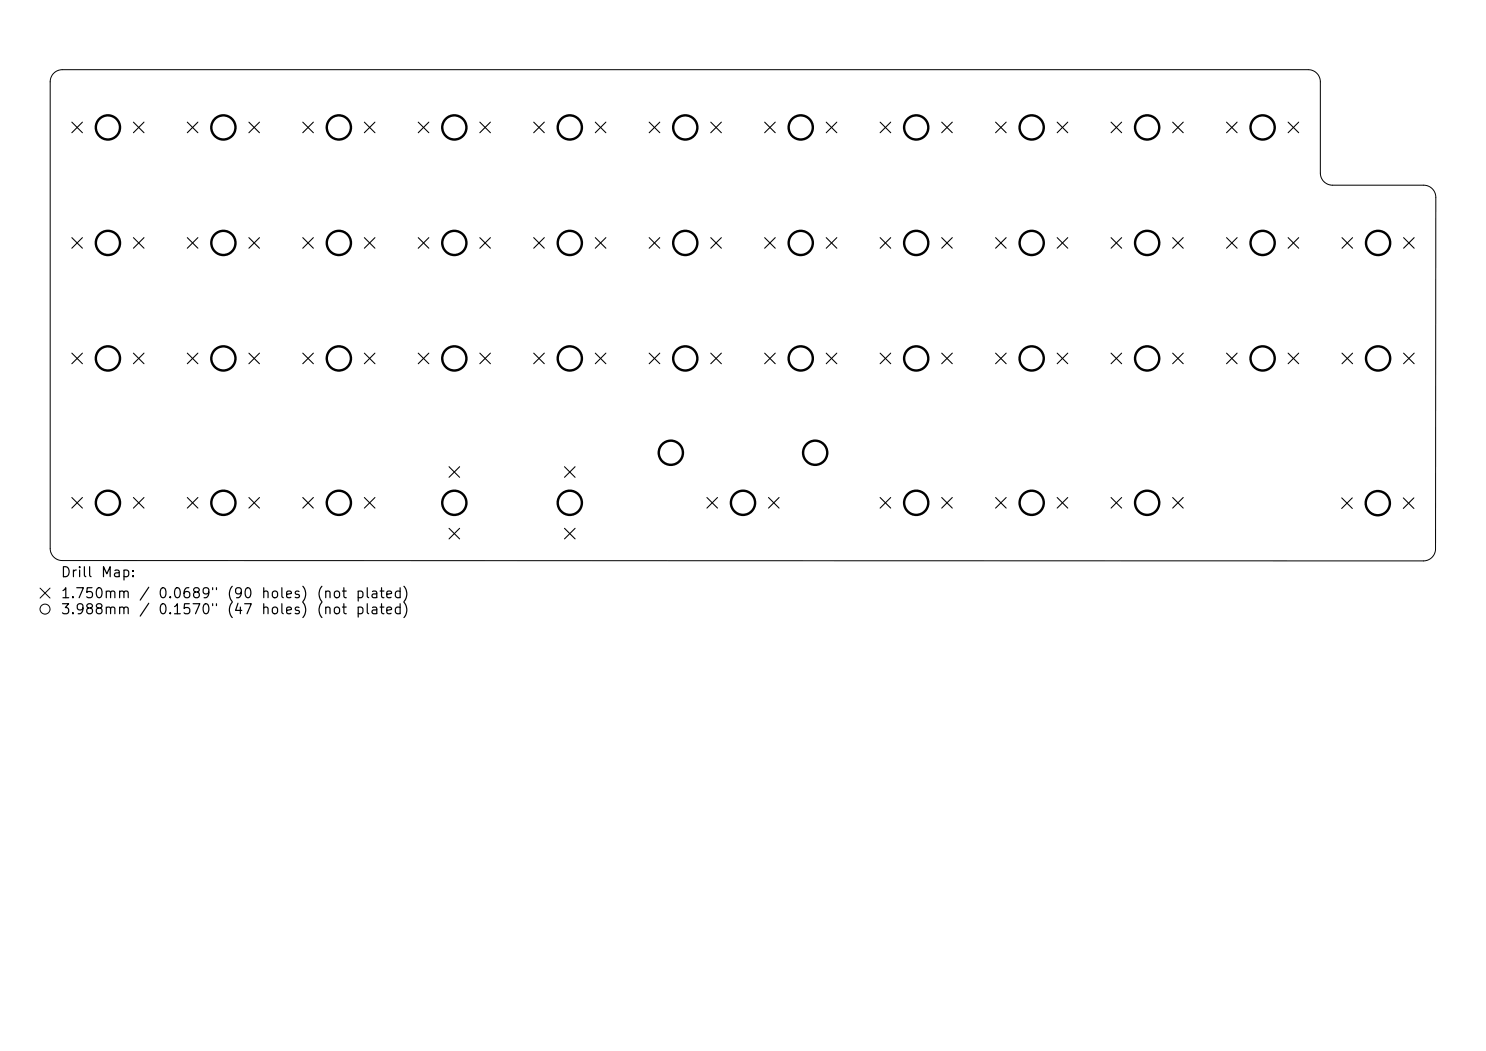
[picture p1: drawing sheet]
<svg xmlns="http://www.w3.org/2000/svg" width="297mm" height="210mm" viewBox="0 0 297 210" stroke-linecap="round" stroke-linejoin="round" font-family="sans-serif">
<defs><g id="words">
<g font-size="2">
<text x="12" y="115.8">Drill</text>
<text x="20" y="115.8">Map:</text>
<text x="12" y="120">1.750mm</text>
<text x="12" y="123.2">3.988mm</text>
<text x="27.6" y="120">/</text>
<text x="27.6" y="123.2">/</text>
<text x="31.4" y="120">0.0689&quot;</text>
<text x="31.4" y="123.2">0.1570&quot;</text>
<text x="45.2" y="120">(90</text>
<text x="45.2" y="123.2">(47</text>
<text x="52" y="120">holes)</text>
<text x="52" y="123.2">holes)</text>
<text x="63.1" y="120">(not</text>
<text x="63.1" y="123.2">(not</text>
<text x="70.9" y="120">plated)</text>
<text x="70.9" y="123.2">plated)</text>
</g>
</g></defs>
<g fill="none" stroke="#000" stroke-width=".2">
<path d="M10.7 14.6l.9-.5 .9-.2h249a2.42 2.42 0 0 1 2.4 2.4v18.3a2.42 2.42 0 0 0 2.4 2.4h18.2a2.42 2.42 0 0 1 2.5 2.4l-.1 70.3a2.42 2.42 0 0 1-2.4 2.4l-272-.1a2.42 2.42 0 0 1-2.5-2.4v-93.3l.3-1zM8 117.5l2 2M10 117.5l-2 2"/>
<circle cx="9" cy="121.7" r="1"/>
</g>
<g fill="none" stroke="#000" stroke-width=".21">
<path d="M14.4 24.4l2.1 2.1M16.5 24.4l-2.1 2.1M26.7 24.4l2.1 2.1M28.8 24.4l-2.1 2.1M37.4 24.4l2.2 2.1M39.6 24.4l-2.2 2.1M49.7 24.4l2.2 2.1M51.9 24.4l-2.2 2.1M60.5 24.4l2.1 2.1M62.6 24.4l-2.1 2.1M72.8 24.4l2.1 2.1M74.9 24.4l-2.1 2.1"/>
<path d="M83.6 24.4l2.1 2.1M85.7 24.4l-2.1 2.1M95.9 24.4l2.1 2.1M98 24.4l-2.1 2.1M106.7 24.4l2.1 2.1M108.8 24.4l-2.1 2.1M119 24.4l2.1 2.1M121.1 24.4l-2.1 2.1M129.7 24.4l2.2 2.1M131.9 24.4l-2.2 2.1M142.1 24.4l2.1 2.1M144.2 24.4l-2.1 2.1"/>
<path d="M152.8 24.4l2.1 2.1M154.9 24.4l-2.1 2.1M165.1 24.4l2.2 2.1M167.3 24.4l-2.2 2.1M175.9 24.4l2.1 2.1M178 24.4l-2.1 2.1M188.2 24.4l2.1 2.1M190.3 24.4l-2.1 2.1M199 24.4l2.1 2.1M201.1 24.4l-2.1 2.1M211.3 24.4l2.1 2.1M213.4 24.4l-2.1 2.1"/>
<path d="M222.1 24.4l2.1 2.1M224.2 24.4l-2.1 2.1M234.4 24.4l2.1 2.1M236.5 24.4l-2.1 2.1M245.1 24.4l2.2 2.1M247.3 24.4l-2.2 2.1M257.4 24.4l2.2 2.1M259.6 24.4l-2.2 2.1M14.4 47.5l2.1 2.1M16.5 47.5l-2.1 2.1M26.7 47.5l2.1 2.1M28.8 47.5l-2.1 2.1"/>
<path d="M37.4 47.5l2.2 2.1M39.6 47.5l-2.2 2.1M49.7 47.5l2.2 2.1M51.9 47.5l-2.2 2.1M60.5 47.5l2.1 2.1M62.6 47.5l-2.1 2.1M72.8 47.5l2.1 2.1M74.9 47.5l-2.1 2.1M83.6 47.5l2.1 2.1M85.7 47.5l-2.1 2.1M95.9 47.5l2.1 2.1M98 47.5l-2.1 2.1"/>
<path d="M106.7 47.5l2.1 2.1M108.8 47.5l-2.1 2.1M119 47.5l2.1 2.1M121.1 47.5l-2.1 2.1M129.7 47.5l2.2 2.1M131.9 47.5l-2.2 2.1M142.1 47.5l2.1 2.1M144.2 47.5l-2.1 2.1M152.8 47.5l2.1 2.1M154.9 47.5l-2.1 2.1M165.1 47.5l2.2 2.1M167.3 47.5l-2.2 2.1"/>
<path d="M175.9 47.5l2.1 2.1M178 47.5l-2.1 2.1M188.2 47.5l2.1 2.1M190.3 47.5l-2.1 2.1M199 47.5l2.1 2.1M201.1 47.5l-2.1 2.1M211.3 47.5l2.1 2.1M213.4 47.5l-2.1 2.1M222.1 47.5l2.1 2.1M224.2 47.5l-2.1 2.1M234.4 47.5l2.1 2.1M236.5 47.5l-2.1 2.1"/>
<path d="M245.1 47.5l2.2 2.1M247.3 47.5l-2.2 2.1M257.4 47.5l2.2 2.1M259.6 47.5l-2.2 2.1M268.2 47.5l2.1 2.1M270.3 47.5l-2.1 2.1M280.5 47.5l2.1 2.1M282.6 47.5l-2.1 2.1M14.4 70.6l2.1 2.1M16.5 70.6l-2.1 2.1M26.7 70.6l2.1 2.1M28.8 70.6l-2.1 2.1"/>
<path d="M37.4 70.6l2.2 2.1M39.6 70.6l-2.2 2.1M49.7 70.6l2.2 2.1M51.9 70.6l-2.2 2.1M60.5 70.6l2.1 2.1M62.6 70.6l-2.1 2.1M72.8 70.6l2.1 2.1M74.9 70.6l-2.1 2.1M83.6 70.6l2.1 2.1M85.7 70.6l-2.1 2.1M95.9 70.6l2.1 2.1M98 70.6l-2.1 2.1"/>
<path d="M106.7 70.6l2.1 2.1M108.8 70.6l-2.1 2.1M119 70.6l2.1 2.1M121.1 70.6l-2.1 2.1M129.7 70.6l2.2 2.1M131.9 70.6l-2.2 2.1M142.1 70.6l2.1 2.1M144.2 70.6l-2.1 2.1M152.8 70.6l2.1 2.1M154.9 70.6l-2.1 2.1M165.1 70.6l2.2 2.1M167.3 70.6l-2.2 2.1"/>
<path d="M175.9 70.6l2.1 2.1M178 70.6l-2.1 2.1M188.2 70.6l2.1 2.1M190.3 70.6l-2.1 2.1M199 70.6l2.1 2.1M201.1 70.6l-2.1 2.1M211.3 70.6l2.1 2.1M213.4 70.6l-2.1 2.1M222.1 70.6l2.1 2.1M224.2 70.6l-2.1 2.1M234.4 70.6l2.1 2.1M236.5 70.6l-2.1 2.1"/>
<path d="M245.1 70.6l2.2 2.1M247.3 70.6l-2.2 2.1M257.4 70.6l2.2 2.1M259.6 70.6l-2.2 2.1M268.2 70.6l2.1 2.1M270.3 70.6l-2.1 2.1M280.5 70.6l2.1 2.1M282.6 70.6l-2.1 2.1M14.4 99.4l2.1 2.1M16.5 99.4l-2.1 2.1M26.7 99.4l2.1 2.1M28.8 99.4l-2.1 2.1"/>
<path d="M37.4 99.4l2.2 2.1M39.6 99.4l-2.2 2.1M49.7 99.4l2.2 2.1M51.9 99.4l-2.2 2.1M60.5 99.4l2.1 2.1M62.6 99.4l-2.1 2.1M72.8 99.4l2.1 2.1M74.9 99.4l-2.1 2.1M89.7 93.3l2.2 2.1M91.9 93.3l-2.2 2.1M112.8 93.3l2.1 2.1M114.9 93.3l-2.1 2.1"/>
<path d="M141.3 99.4l2.1 2.1M143.4 99.4l-2.1 2.1M153.6 99.4l2.1 2.1M155.7 99.4l-2.1 2.1M175.9 99.4l2.1 2.1M178 99.4l-2.1 2.1M188.2 99.4l2.1 2.1M190.3 99.4l-2.1 2.1M199 99.4l2.1 2.1M201.1 99.4l-2.1 2.1M211.3 99.4l2.1 2.1M213.4 99.4l-2.1 2.1"/>
<path d="M222.1 99.4l2.1 2.1M224.2 99.4l-2.1 2.1M234.4 99.4l2.1 2.1M236.5 99.4l-2.1 2.1M268.2 99.5l2.1 2.1M270.3 99.5l-2.1 2.1M280.5 99.5l2.1 2.1M282.6 99.5l-2.1 2.1M89.7 105.6l2.2 2.1M91.9 105.6l-2.2 2.1M112.8 105.6l2.1 2.1M114.9 105.6l-2.1 2.1"/>
</g>
<g fill="none" stroke="#000" stroke-width=".48">
<circle cx="21.6" cy="25.5" r="2.42"/>
<circle cx="44.6" cy="25.5" r="2.42"/>
<circle cx="67.7" cy="25.5" r="2.42"/>
<circle cx="90.8" cy="25.5" r="2.42"/>
<circle cx="113.9" cy="25.5" r="2.42"/>
<circle cx="137" cy="25.5" r="2.42"/>
<circle cx="160" cy="25.5" r="2.42"/>
<circle cx="183.1" cy="25.5" r="2.42"/>
<circle cx="206.2" cy="25.5" r="2.42"/>
<circle cx="229.3" cy="25.5" r="2.42"/>
<circle cx="252.4" cy="25.5" r="2.42"/>
<circle cx="21.6" cy="48.5" r="2.42"/>
<circle cx="44.6" cy="48.5" r="2.42"/>
<circle cx="67.7" cy="48.5" r="2.42"/>
<circle cx="90.8" cy="48.5" r="2.42"/>
<circle cx="113.9" cy="48.5" r="2.42"/>
<circle cx="137" cy="48.5" r="2.42"/>
<circle cx="160" cy="48.5" r="2.42"/>
<circle cx="183.1" cy="48.5" r="2.42"/>
<circle cx="206.2" cy="48.5" r="2.42"/>
<circle cx="229.3" cy="48.5" r="2.42"/>
<circle cx="252.4" cy="48.5" r="2.42"/>
<circle cx="275.4" cy="48.5" r="2.42"/>
<circle cx="21.6" cy="71.6" r="2.42"/>
<circle cx="44.6" cy="71.6" r="2.42"/>
<circle cx="67.7" cy="71.6" r="2.42"/>
<circle cx="90.8" cy="71.6" r="2.42"/>
<circle cx="113.9" cy="71.6" r="2.42"/>
<circle cx="137" cy="71.6" r="2.42"/>
<circle cx="160" cy="71.6" r="2.42"/>
<circle cx="183.1" cy="71.6" r="2.42"/>
<circle cx="206.2" cy="71.6" r="2.42"/>
<circle cx="229.3" cy="71.6" r="2.42"/>
<circle cx="252.4" cy="71.6" r="2.42"/>
<circle cx="275.4" cy="71.6" r="2.42"/>
<circle cx="134.1" cy="90.5" r="2.42"/>
<circle cx="162.9" cy="90.5" r="2.42"/>
<circle cx="21.6" cy="100.5" r="2.42"/>
<circle cx="44.6" cy="100.5" r="2.42"/>
<circle cx="67.7" cy="100.5" r="2.42"/>
<circle cx="90.8" cy="100.5" r="2.42"/>
<circle cx="113.9" cy="100.5" r="2.42"/>
<circle cx="148.5" cy="100.5" r="2.42"/>
<circle cx="183.1" cy="100.5" r="2.42"/>
<circle cx="206.2" cy="100.5" r="2.42"/>
<circle cx="229.3" cy="100.5" r="2.42"/>
<circle cx="275.4" cy="100.5" r="2.42"/>
</g>
<use href="#words"/>
</svg>
